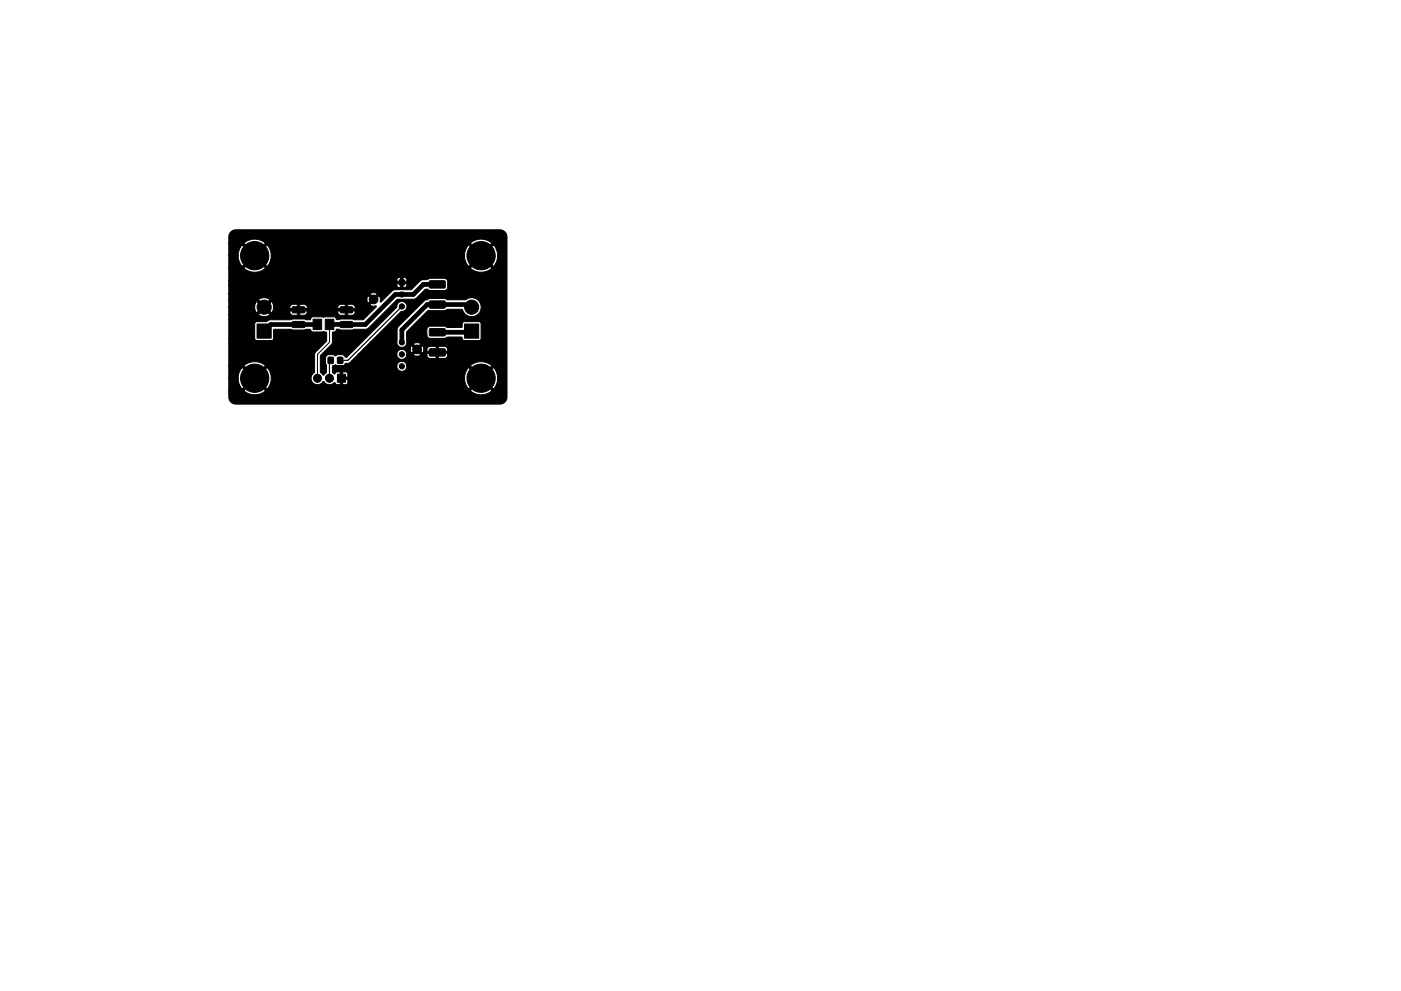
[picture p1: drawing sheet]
<svg xmlns="http://www.w3.org/2000/svg" width="297mm" height="210mm" viewBox="0 0 297 210" stroke-linecap="round" stroke-linejoin="round" font-family="sans-serif">
<g fill="#000" stroke="#000" stroke-width=".21">
<path d="M84.6 59.4h1.2v1.1h-1.2zM91.1 59.6h3.2l.1 .2v1.2l-.2 .1h-3l-.2-.2zM48.9 49.3l.5-.4 .6-.1h56a1.49 1.49 0 0 1 1.5 1.5v34a1.48 1.48 0 0 1-1.5 1.4h-56.2a1.49 1.49 0 0 1-1.3-1.5v-1.3h3.2a3.5 3.5 0 0 0 4.6 0h43.4a3.5 3.5 0 0 0 4.6 0l-2.3-2.3-2.3 2.3h-43.4l-2.3-2.3-2.3 2.3h-3.2v-2.6h2l.2 1 .6 1.2 2.3-2.3h.8l2.3 2.3a3.5 3.5 0 0 0-.1-4.5l-2.2 2.2h-.8l-2.3-2.2-.6 1.2-.2 1.1h-2v-2.7h3.2l2.3 2.3 2.3-2.3a3.5 3.5 0 0 0-4.6 0h-3.2v-5.8h5.5l.4 .4h3.2l.4-.3 .1-2 6.3 .1 1.3-.1 .6 .5h2l.3-.1 .7 .3-.1 1.8-2.5 2.6v4a1.37 1.37 0 0 0-.4 2.2 1.37 1.37 0 0 0 2.2-.2v-.1a1.56 1.56 0 0 0 2 .5l.4-.2 .5 .4h1.9l.3-.1 .1-1h-1l-.1 1.1h-.5v-1.3h26.4l.2 1 .6 1.2 2.3-2.3h.8l2.3 2.3a3.5 3.5 0 0 0-.1-4.5l-2.2 2.2h-.8l-2.3-2.2-.6 1.2-.2 1.1h-26.4v-.3h1.6l-.1-.9-1-.2v1.1h-.5v-1.1l-.8 .1-.4 .4-.4-.4v-1.3h13.6v.2a1.07 1.07 0 0 0 1.3 .9 1.07 1.07 0 0 0 .9-1.2h13.4l2.3 2.3 2.3-2.3a3.5 3.5 0 0 0-4.6 0h-13.4l-.2-.5-.5-.4a1.07 1.07 0 0 0-1.5 1h-13.6l.6-.3 .5 .2h1l.6-.5 .8-.1 2-1.8h8.1l.1 .4a1.07 1.07 0 0 0 1.1 .6 1.07 1.07 0 0 0 1-.9h1.3l.9 .3 .7-.2h1.3l.2 .4 .4 .3h3.1l.6-.3 .1-.8h-1.9v1.1h-.5v-1.1h-2v.4h-1.3l-.8-.9-.8 .8h-1.3a1.07 1.07 0 0 0-1-1.2 1.07 1.07 0 0 0-1.2 1.1h-8.1l1-1.1h10l.2 .8 .9-.8h.7l.8 .8 .2-.4h5.1l-.1-.7-.6-.3h-1.2v1h-.5l-.1-1h-1.5l-.3 .4-.1 .6h-.7v-.6l-.2-.6-.8 .8h-.7l-.9-.8-.2 .8h-10l1.5-1.5h5.6a1.07 1.07 0 0 0 .9 1.1 1.07 1.07 0 0 0 1.2-.7h1.4l.8 .8 .8-.9a1.4 1.4 0 0 0-1.6 .1h-1.4v-1.9h4.3l.2 .4 .5 .3h3l.6-.3h3.1l.1 .5 .4 .2h3.3l.3-.4v-3.1l-.1-.3-.4-.2h-3.1l-.4 .3-.1 1h-3.1l-.6-.3h-3.1l-.3 .2-.3 .4v1.3h-4.3v-.7l4.6-4.6 3.4 .1 .6-.3h3.2a2.03 2.03 0 0 0 2.8 1.4 2.03 2.03 0 0 0 .9-2.9 2.03 2.03 0 0 0-3-.5h-3.9l-.6-.3h-3l-1 .4-5.8 5.7-.2 .6-.1 2.6h-5.6l6.6-6.5a1.08 1.08 0 0 0 1.1-1.1 1.08 1.08 0 0 0-1.1-1.1 1.08 1.08 0 0 0-1 1.3l-10.6 10.6h-.3l-.3-.4-.4-.2-.9 .1-.5 .2-.6-.3-.9 .1-.3 .1-.3 .5 .2 3.1-.6 .6-.7-.6v-3.5l2.5-2.6 .1-2.5a.83 .83 0 0 0 .9-.6l.9 .2h2.3l.5-.1 2.7-.1 6.4-6.3 3.8-.1 2.2-2 .4-.1 .6 .3h3.3l.4-.6v-1.5l-.7-.5h-3l-.6 .3-1.2 .1-2.2 2.1h-3.4l-.5 .1-2.6 2.5-.1-.1v-.7l-.2-.6-2 2 .6 .3 .7-.1 .1 .2-2.8 2.7h-1.9l-.5-.1-3.2 .1-.5-.6h-2l-.3 .1-2.3-.1-.3 .2-.3 .4-1.3-.1-7 .1-.8 .4h-2.2l-.4 .4v3.2h-5.5v-5h6.3a1.95 1.95 0 0 0 2.4-.1l-1.2-1.2-1.2 1.3h-6.3v-1.6h5.5l.1 .5 .3 .7 1.2-1.2h.8l1.2 1.2 .1-.2h3.7l.2 .4 .5 .3h2.5l.4-.3 .2-.4h6.4l.2 .4 .4 .3h2.4a.77 .77 0 0 0 .7-.9h-1.6v.9h-.5v-.9h-1.6v.2h-6.4l-.1-.2h-1.5l-.1 .9h-.5v-.9h-1.5l-.1 .2h-3.7l.3-.7h17.3a.77 .77 0 0 0-.7-.9h-.9v.9h-.5v-.9h-.9a.77 .77 0 0 0-.7 .9h-6.4l-.2-.7-.6-.2h-.8l-.1 .9h-.5v-.9h-.9a.77 .77 0 0 0-.7 .9h-3.4l-.1-.9-.3-.7-1.2 1.3h-.8l-1.2-1.3-.4 1.3h-5.5v-1.6h6.3l1.2 1.2 1.2-1.2-.1-.1h20.7l.2 .8 .9-.8-.9-.8-.2 .8h-20.7l-.2-.1a1.99 1.99 0 0 0-2.1 .2h-6.3v-1.2h29.9l.8 .8 .8-.9a1.4 1.4 0 0 0-1.6 .1h-29.9v-1.9h35.6l.4 .5h1.3l.4-.3 .1-.5h-.8v.8h-.6v-.8h-.8v.3h-35.6v-.8h37.7v-.6l-.3-.2h-.4v.8h-.6v-.8l-.6 .1-.2 .7h-35.6v-2.8h3.2a3.5 3.5 0 0 0 4.6 0h43.4a3.5 3.5 0 0 0 4.6 0l-2.3-2.3-2.3 2.3h-43.4l-2.3-2.3-2.3 2.3h-3.2v-2.6h2l.2 1 .6 1.2 2.3-2.3h.8l2.3 2.3 .6-1.2 .2-1h41l.2 1 .6 1.2 2.3-2.3h.8l2.2 2.3a3.4 3.4 0 0 0 0-4.5l-2.2 2.2h-.8l-2.3-2.2-.6 1.2-.2 1.1h-41a3.3 3.3 0 0 0-.9-2.3l-2.2 2.2h-.8l-2.3-2.2-.6 1.2-.2 1.1h-2v-2.7h3.2l2.3 2.3 2.3-2.3h43.4l2.3 2.3 2.3-2.3a3.5 3.5 0 0 0-4.6 0h-43.4a3.5 3.5 0 0 0-4.6 0h-3.2v-1.6zM54.5 68.7h3v3h-3zM62 68.3l2.5-.1 .1 .2v1l-.2 .1h-2.3l-.2-.2zM62 65.1h2.5l.1 .2v.9l-.2 .2h-2.3l-.2-.3zM66.4 67.7h1.8v2.2h-1.8zM69 67.7h1.8v2.2h-1.8zM69.6 75.8h1v1.3h-1zM71.6 75.8h1v1.3h-1zM71.5 79.4h1.7v1.7h-1.7zM72.2 68.3l2.4-.1 .2 .2v1l-.2 .1h-2.3l-.2-.2z"/>
<path d="M72.2 65.1h2.4l.2 .2v.9l-.2 .2h-2.3l-.2-.3zM91.1 74.1l3.2-.1 .1 .2v1.2l-.2 .2-3-.1-.2-.2zM91.1 69.8l3.2-.1 .1 .3v1.1l-.2 .2h-3l-.2-.3zM91.1 63.9l3.2-.1 .1 .3v1.1l-.2 .2h-3l-.2-.2zM98.5 68.7h3v3h-3z"/>
<circle cx="50.8" cy="58.7" r=".4"/>
<circle cx="54" cy="54.2" r="3"/>
<circle cx="54.6" cy="59.9" r=".4"/>
<circle cx="57.1" cy="49.8" r=".4"/>
<circle cx="58.4" cy="59.9" r=".4"/>
<circle cx="61" cy="49.8" r=".4"/>
<circle cx="61" cy="56.1" r=".4"/>
<circle cx="62.2" cy="59.9" r=".4"/>
<circle cx="63.5" cy="54.9" r=".4"/>
<circle cx="64.8" cy="58.7" r=".4"/>
<circle cx="64.8" cy="49.8" r=".4"/>
<circle cx="66" cy="56.1" r=".4"/>
<circle cx="67.3" cy="59.9" r=".4"/>
<circle cx="68.6" cy="54.9" r=".4"/>
<circle cx="68.6" cy="49.8" r=".4"/>
<circle cx="69.8" cy="58.7" r=".4"/>
<circle cx="71.1" cy="56.1" r=".4"/>
<circle cx="71.1" cy="49.8" r=".4"/>
<circle cx="72.4" cy="59.9" r=".4"/>
<circle cx="73.7" cy="54.9" r=".4"/>
<circle cx="74.9" cy="58.7" r=".4"/>
<circle cx="74.9" cy="49.8" r=".4"/>
<circle cx="76.2" cy="56.1" r=".4"/>
<circle cx="77.5" cy="59.9" r=".4"/>
<circle cx="78.7" cy="54.9" r=".4"/>
<circle cx="78.7" cy="49.8" r=".4"/>
<circle cx="81.3" cy="56.1" r=".4"/>
<circle cx="81.3" cy="59.9" r=".4"/>
<circle cx="82.5" cy="49.8" r=".4"/>
<circle cx="85.1" cy="49.8" r=".4"/>
<circle cx="88.9" cy="49.8" r=".4"/>
<circle cx="90.2" cy="56.1" r=".4"/>
<circle cx="92.7" cy="49.8" r=".4"/>
<circle cx="94" cy="56.1" r=".4"/>
<circle cx="96.5" cy="59.9" r=".4"/>
<circle cx="96.5" cy="49.8" r=".4"/>
<circle cx="100.3" cy="59.9" r=".4"/>
<circle cx="102" cy="54.2" r="3"/>
<circle cx="105.4" cy="58.7" r=".4"/>
<circle cx="50.8" cy="72.6" r=".4"/>
<circle cx="50.8" cy="68.8" r=".4"/>
<circle cx="50.8" cy="61.2" r=".4"/>
<circle cx="50.8" cy="65" r=".4"/>
<circle cx="50.8" cy="75.2" r=".4"/>
<circle cx="54.6" cy="75.2" r=".4"/>
<circle cx="56" cy="65.2" r="1.5"/>
<circle cx="58.4" cy="75.2" r=".4"/>
<circle cx="61" cy="77.7" r=".4"/>
<circle cx="62.2" cy="75.2" r=".4"/>
<circle cx="64.8" cy="62.5" r=".4"/>
<circle cx="66" cy="73.9" r=".4"/>
<circle cx="68.6" cy="63.7" r=".4"/>
<circle cx="71.1" cy="73.9" r=".4"/>
<circle cx="72.4" cy="62.5" r=".4"/>
<circle cx="73.7" cy="72.6" r=".4"/>
<circle cx="76.2" cy="77.7" r=".4"/>
<circle cx="77.5" cy="75.2" r=".4"/>
<circle cx="79.2" cy="63.5" r=".92"/>
<circle cx="85.2" cy="62.5" r=".55"/>
<circle cx="85.2" cy="72.6" r=".55"/>
<circle cx="85.2" cy="65" r=".55"/>
<circle cx="85.2" cy="75.2" r=".55"/>
<circle cx="85.2" cy="77.7" r=".55"/>
<circle cx="88.4" cy="74.1" r=".92"/>
<circle cx="95.2" cy="77.7" r=".4"/>
<circle cx="99.1" cy="75.2" r=".4"/>
<circle cx="100" cy="65.2" r="1.5"/>
<circle cx="102.9" cy="75.2" r=".4"/>
<circle cx="105.4" cy="72.6" r=".4"/>
<circle cx="105.4" cy="61.2" r=".4"/>
<circle cx="105.4" cy="75.2" r=".4"/>
<circle cx="105.4" cy="68.8" r=".4"/>
<circle cx="105.4" cy="65" r=".4"/>
<circle cx="54" cy="80.2" r="3"/>
<circle cx="59.7" cy="84.1" r=".4"/>
<circle cx="61" cy="81.5" r=".4"/>
<circle cx="67.3" cy="80.3" r=".85"/>
<circle cx="69.8" cy="80.3" r=".85"/>
<circle cx="76.2" cy="80.3" r=".4"/>
<circle cx="78.7" cy="82.8" r=".4"/>
<circle cx="81.3" cy="82.8" r=".4"/>
<circle cx="83.8" cy="82.8" r=".4"/>
<circle cx="86.4" cy="82.8" r=".4"/>
<circle cx="88.9" cy="82.8" r=".4"/>
<circle cx="91.4" cy="82.8" r=".4"/>
<circle cx="92.7" cy="80.3" r=".4"/>
<circle cx="95.2" cy="84.1" r=".4"/>
<circle cx="96.5" cy="80.3" r=".4"/>
<circle cx="97.8" cy="84.1" r=".4"/>
<circle cx="102" cy="80.2" r="3"/>
</g>
<path d="M67.3 68.8l-9.9 .1-1.4 1.3M73.4 68.8l.1 .1M92.7 60.3h-2.9l-2.2 2.2h-3.8l-6.4 6.4-7.5-.1-.3-.2M100 65.2l-.6-.6h-8.8l-5.4 5.4v2.6M100 70.2l-.3 .3h-7" fill="none" stroke="#000" stroke-width="1"/>
<path d="M69.9 68.8v3.8l-2.6 2.6v5.1" fill="none" stroke="#000" stroke-width=".21"/>
<path d="M70.1 76.4l-.3 .3v3.6M85.2 65l-11.4 11.4h-1.7" fill="none" stroke="#000" stroke-width=".25"/>
</svg>
